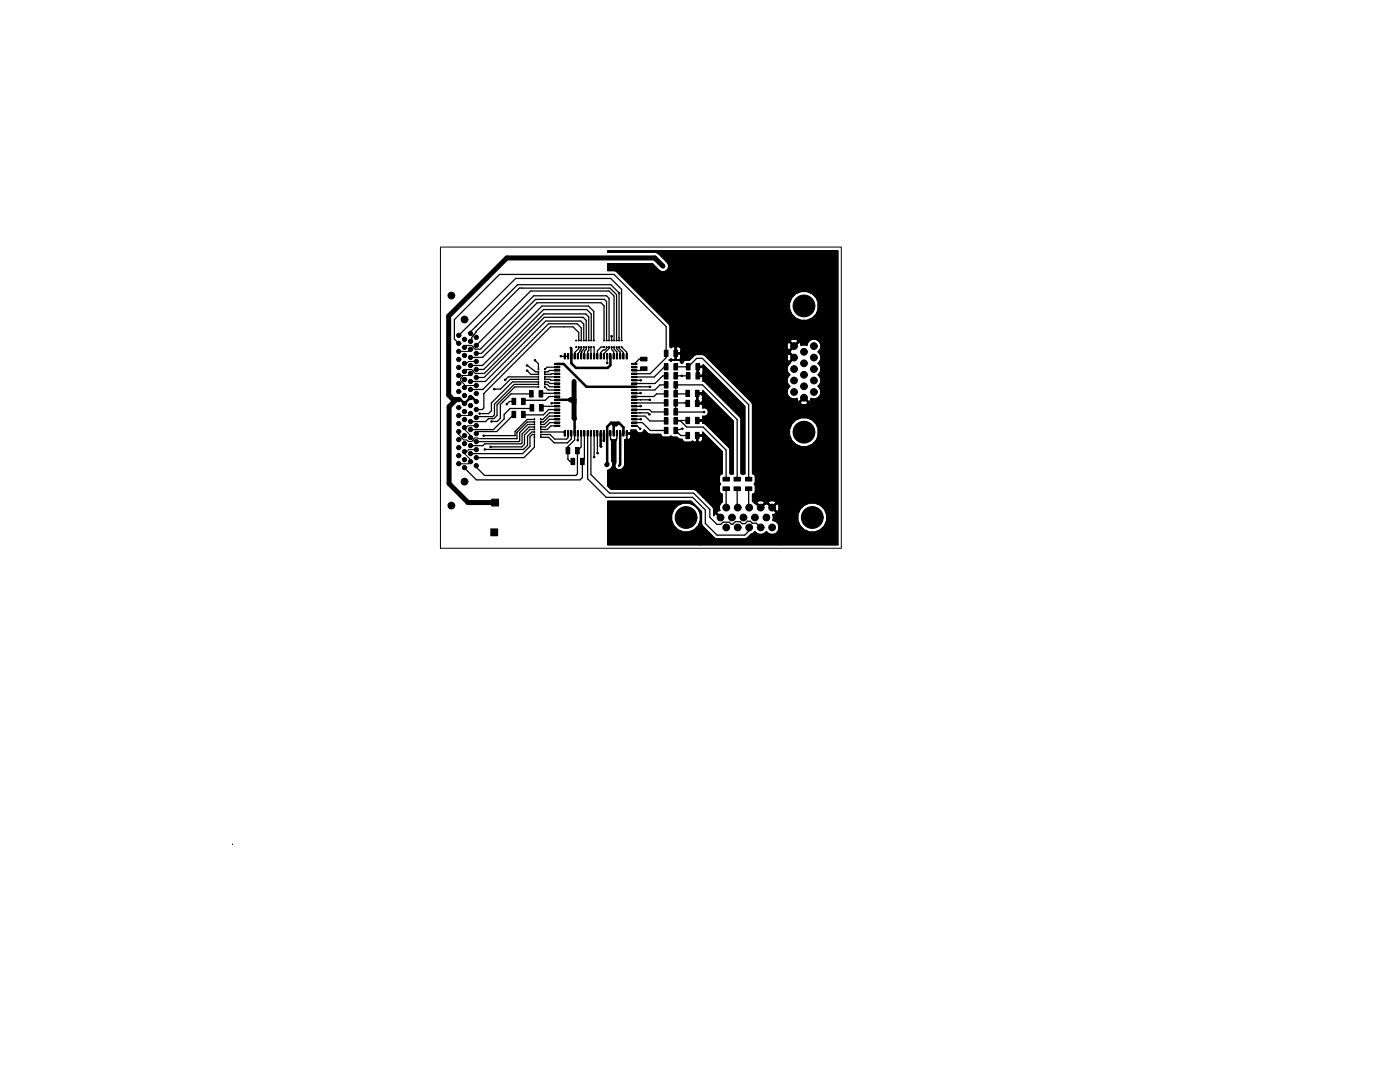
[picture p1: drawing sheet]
<svg xmlns="http://www.w3.org/2000/svg" width="279mm" height="216mm" viewBox="0 0 279 216" stroke-linecap="round" stroke-linejoin="round" font-family="sans-serif">
<g fill="none" stroke="#000" stroke-width=".2">
<path d="M87.9 49.3v60.1h80M87.9 49.3h80M121.3 50h45.9v58.7h-2.2v-6l-.4-1.1-.8-.7v-23l-.2-.5-.4-.3 .4-.4a1.4 1.4 0 0 0-.4-1.9 1.39 1.39 0 0 0 0-2.3 1.39 1.39 0 0 0 0-2.3 1.37 1.37 0 0 0 .1-2.2v-7.5l-.4-1.1a2.94 2.94 0 0 0-4.9 0 2.94 2.94 0 0 0 1.9 4.5 2.94 2.94 0 0 0 3.4-3.4v7.5l-.1-.1a1.39 1.39 0 0 0-2.2 1.1l-.8-.2-.3 .2-.2-.7h-.3l-.1 .1-.1-.6-.5-.1h-.6l-.4 .1v.3l.8 .8 .8-.8v.3l-1 1v-.3l-.8-.8h-.2a1 1 0 0 0 .2 1.6l.8-.8v.3l-.6 .6v.4l1 1-.4 .3v-.3l-.8-.8h-.2a1 1 0 0 0 .2 1.5l.8-.7v.3l-.6 .6v.2a1.4 1.4 0 0 0 0 2.3 1.39 1.39 0 0 0 0 2.3 1.39 1.39 0 0 0-.5 1.8 1.39 1.39 0 0 0 1.9 .6l.1 .6 .3 .1 .9-1 1 1 .3-.1 .1-.6a1.39 1.39 0 0 0 1.5-.2 1.39 1.39 0 0 0 .5-1.4v23l-.5-.3v-14.9l-.4-1.1-.8-.8-.9-.4v-3.1l-.7-.8-.8 .8v.3l.5 .2 1-.2v-.3v3.1a2.93 2.93 0 0 0-3.7 2.5 2.93 2.93 0 0 0 3.1 3.3 2.93 2.93 0 0 0 2.7-3.5v14.9l-.6-.2a2.94 2.94 0 0 0-3.5 2.7 2.94 2.94 0 0 0 3.1 3.1 2.94 2.94 0 0 0 2.7-3.5v6h-9.5v-7.8l-.2-.3-.2-.1-.2 .2-.1-.6-.5-.2-.9 .2-.1 .2 .8 .8 .8-.8v.4l-.6 .6 .8 .8 .2-.1 .2-.5v7.2h-15.7v-6l-.4-1.1a2.94 2.94 0 0 0-4.9 0 2.94 2.94 0 0 0 1.8 4.5 2.94 2.94 0 0 0 3.5-3.4v6h-18.5v-8.7h16.6l2.1 2.1 .1 2.6 2.7 2.8h5.8l.6-.2 1.5-1.2a1.39 1.39 0 0 0 2.2 0 1.4 1.4 0 0 0 2.4-.1 1.4 1.4 0 0 0-1.1-2.1l.1-.9-.1-.3 .6-.2 .1-.2-1.8-1.8h-.3l-.2 .2-.1-.6a1 1 0 0 0-1.5 .2l.8 .8 .8-.8v.4l-.8 .8-1-1h-.1l-.5-.4v-1.5l.3-.1 .2-.4v-1.2l-.2-.3 .2-.4v-1.2l-.2-.4-.3-.1-.1-14-9.6-9.7a2.35 2.35 0 0 0-2.9 1.1h-.8l-.4 .2-.1 .3h-.4v-2.7a.58 .58 0 0 0-.9-.4v1.1h.8l.1-.5v1.2l-.1-.5h-.8v1.1l.1 .1a.66 .66 0 0 0 .8-.7v1.3l-.5-.5h-1.1l-.4 .2-.4-.2 .4-.3 .4 .2 .4-.1v-2.4a.52 .52 0 0 0-.8 .1l-.2-.2v-4l-.2-.6-10.4-10.4-.6-.2h-1.2v-1.4h8.9l1.7 1.6a1.13 1.13 0 0 0 1.4-.5 1.13 1.13 0 0 0-.2-1.4l-1.6-1.6-.8-.4h-9.4zM167.9 49.3v60M92.1 75.3h.1M92.1 75.3l-.2 .3v.3l.8 .8v.6l.4-.4h1.9M92.2 76.2h.1M92.3 74.9l-.2 .4M93.9 69.7l-.4 .4h-1.9M93.9 74.5l-.5 .4h-1.8M94.1 73.7l.3 .3M94.1 68.9l.7 .8"/>
<path d="M94.2 67.9l-.3 .2M94.4 67.1h.1M94.4 67.1l-.2 .2M94.4 67h.1M94.4 74v.1M94.4 67v.1M94.4 74.1l.4 .4M94.5 74.2h.1M94.6 66.8h.1M94.7 66.7l-.3 .3M95 72.1h-1.5l-.4 .4h-.4M95 76.9h.1"/>
<path d="M96 69.6l-.1 .1M96.4 72.8l-.1 .1M96.5 74.5l.1 .1M102.2 79.5h.7v1.2h-.7zM104.1 79.5h.7v1.2h-.7zM105.7 78h.7v1.2h-.7zM107.4 76.1h.1v.2h-.1zM107.4 74.1h.1v.2h-.1zM107.4 74.6h.1v.2h-.1zM107.4 75.1h.1v.2h-.1zM107.4 73.6h.1v.2h-.1zM107.4 75.6h.1v.2h-.1z"/>
<path d="M107.4 77.1h.1v.2h-.1zM107.4 76.6h.1v.2h-.1zM107.6 78h.7v1.2h-.7zM108.7 76.6h.1v.2h-.1zM108.7 77.1h.1v.2h-.1zM108.7 75.6h.1v.2h-.1zM108.7 73.6h.1v.2h-.1zM108.7 75.1h.1v.2h-.1zM108.7 74.6h.1v.2h-.1zM108.7 74.1h.1v.2h-.1zM108.7 76.1h.1v.2h-.1zM110.7 72.5h1v.2h-1z"/>
<path d="M110.7 73.2h1v.2h-1zM110.7 73.8h1v.2h-1zM110.7 74.5h1v.2h-1zM110.7 75.1h1v.3h-1zM110.7 75.8h1v.2h-1zM110.7 76.4h1v.3h-1zM110.7 77.1h1v.2h-1zM110.7 77.7h1v.3h-1zM110.7 78.4h1v.2h-1zM110.7 79h1v.2h-1zM110.7 79.6h1v.3h-1zM111.9 71.1h.1"/>
<path d="M112.6 70.6h.2v1h-.2zM113.3 70.6h.2v1h-.2zM113.9 70.6h.2v1h-.2zM114.6 70.6h.2v1h-.2zM114.9 69.2h.2v.1h-.2zM114.9 67.9h.2v.1h-.2zM115.2 70.6h.3v1h-.3zM115.4 69.2h.2v.1h-.2zM115.4 67.9h.2v.1h-.2zM115.9 70.6h.2v1h-.2zM115.9 67.9h.2v.1h-.2zM115.9 69.2h.2v.1h-.2z"/>
<path d="M116.4 69.2h.2v.1h-.2zM116.4 67.9h.2v.1h-.2zM116.5 70.6h.3v1h-.3zM116.9 69.2h.2v.1h-.2zM116.9 67.9h.2v.1h-.2zM117.2 70.6h.2v1h-.2zM117.4 69.2h.2v.1h-.2zM117.4 67.9h.2v.1h-.2zM117.8 70.6h.3v1h-.3zM117.9 67.9h.2v.1h-.2zM117.9 69.2h.2v.1h-.2zM118.4 69.2h.2v.1h-.2z"/>
<path d="M118.4 67.9h.2v.1h-.2zM118.5 70.6h.2v1h-.2zM119.1 70.6h.2v1h-.2zM119.7 70.6h.3v1h-.3zM120.4 70.6h.2v1h-.2zM120.4 69.2h.2v.1h-.2zM120.4 67.9h.2v.1h-.2zM120.9 69.2h.3v.1h-.3zM120.9 67.9h.3v.1h-.3zM121 70.6h.3v1h-.3zM121.2 71.1v1.3M121.2 72.4h.1"/>
<path d="M121.5 67.9h.1v.1h-.1zM121.5 69.2h.1v.1h-.1zM121.7 70.6h.2v1h-.2zM121.9 69.2h.3v.1h-.3zM121.9 67.9h.3v.1h-.3zM122.3 70.6h.3v1h-.3zM122.4 69.2h.2v.1h-.2zM122.4 67.9h.2v.1h-.2zM123 69.2h.2v.1h-.2zM123 67.9h.2v.1h-.2zM123 70.6h.2v1h-.2zM123.5 67.9h.1v.1h-.1z"/>
<path d="M123.5 69.2h.1v.1h-.1zM123.7 70.6h.2v1h-.2zM123.9 69.2h.3v.1h-.3zM123.9 67.9h.3v.1h-.3zM124.3 70.6h.2v1h-.2zM125 70.6h.2v1h-.2zM126.1 79.6h1v.3h-1zM126.1 79h1v.2h-1zM126.1 78.4h1v.2h-1zM126.1 77.7h1v.3h-1zM126.1 77.1h1v.2h-1zM126.1 76.4h1v.3h-1z"/>
<path d="M126.1 75.8h1v.2h-1zM126.1 75.1h1v.3h-1zM126.1 74.5h1v.2h-1zM126.1 73.8h1v.2h-1zM126.1 73.2h1v.2h-1zM126.1 72.5h1v.2h-1zM127.8 78.4v.1M127.8 75.9h.1M127.9 73.2h1.2v.7h-1.2zM127.9 71.3h1.2v.7h-1.2zM132.6 79.8h.7v1.2h-.7zM132.6 78h.7v1.2h-.7z"/>
<path d="M132.6 76.2h.7v1.2h-.7zM132.6 72.6h.7v1.2h-.7zM132.6 69.9h.7v1.2h-.7zM132.6 74.4h.7v1.2h-.7zM134.5 79.8h.7v1.2h-.7zM134.5 78h.7v1.2h-.7zM134.5 76.2h.7v1.2h-.7zM134.5 72.6h.7v1.2h-.7zM134.5 69.9h.7v1.2h-.7zM134.5 74.4h.7v1.2h-.7zM136.4 70.4v.1M136.9 77.9h.7v1.2h-.7z"/>
<path d="M136.9 79.9h.7v1.2h-.7zM137 74.4h.7v1.2h-.7zM137 72.6h.7v1.2h-.7zM138.8 77.9h.7v1.2h-.7zM138.8 79.9h.7v1.2h-.7zM138.9 74.4h.7v1.2h-.7zM138.9 72.6h.7v1.2h-.7zM139 78.4h1.1l.1-.5 6.2 6.1v10.5l-.4 .2-.3-.2-.1-5-4.7-4.8-.7-.2-.1-.5h-1.1v-.2h1.1l.1-.2v-.6a.86 .86 0 0 0 1.2-.8 .86 .86 0 0 0-1.2-.8v-2.6l-.1-.2h-.8v1.8h.8l.1-.5v1.2l-.1-.5h-1.1zM139.1 73.1h1.1l.1-.4 8.4 8.4v13.4l-.4 .2-.4-.2-.1-11.1-7.1-7.1-.5-.3 .1-2.5-.1-.2h-.8v1.6h.8l.1-.5v1.2l-.1-.5h-1.1zM139.2 78.5h.5M139.3 73.2v1.8h1.2M140.5 75h.1"/>
<path d="M160.3 77.1l.2-.2 .1 .2-.2 .2zM160.4 72.3l.2 .2-.1 .2-.2-.2zM160.4 74.6l.2 .2-.1 .2-.2-.2zM91.6 86.1v.6l.5 .5M92.1 87.3l.1 .1M92.1 87.2v.1M92.2 87.4l.4 .4h.6l.3 .3h.7l.6-.7 1.2 .1M92.2 87.4h.1M93.2 90.1h-.5v.4l1.2 1.2v.4l-.4 .4h-1.9M93.3 88h.1M93.9 82.5l-.4 .4h-1.9M94.5 87.7h.1"/>
<path d="M94.6 87.6h.1M95 84.9l-1.6 .1-.4 .3h-.3v.4l1.2 1.2v.4M95 89.7h-1.4l-.4 .4M97.9 89.2h.1M98.1 99.6h1.4v1.4h-1.4zM102.2 82.1h.7v1.2h-.7zM104.1 82.1h.7v1.2h-.7zM105.8 80.8h.7v1.2h-.7zM106.6 84.1h.1v.2h-.1zM106.6 83.6h.1v.2h-.1zM106.6 85.1h.1v.2h-.1zM106.6 87.1h.1v.2h-.1z"/>
<path d="M106.6 85.6h.1v.2h-.1zM106.6 86.1h.1v.2h-.1zM106.6 86.6h.1v.2h-.1zM106.6 84.6h.1v.2h-.1zM107.7 80.8h.7v1.2h-.7zM107.9 84.6h.1v.2h-.1zM107.9 86.6h.1v.2h-.1zM107.9 86.1h.1v.2h-.1zM107.9 85.6h.1v.2h-.1zM107.9 87.1h.1v.2h-.1zM107.9 85.1h.1v.2h-.1zM107.9 83.6h.1v.2h-.1z"/>
<path d="M107.9 84.1h.1v.2h-.1zM110.1 80.4v.1M110.7 80.3h1v.2h-1zM110.7 80.9h1v.3h-1zM110.7 81.6h1v.2h-1zM110.7 82.2h1v.3h-1zM110.7 82.9h1v.2h-1zM110.7 83.5h1v.3h-1zM110.7 84.2h1v.2h-1zM110.7 84.9h1v.2h-1zM112.6 86h.2v1h-.2zM113 89.3h.7v1.3h-.7z"/>
<path d="M113.3 86h.2v1h-.2zM113.9 86h.2v1h-.2zM113.9 91.5h.8v1.2h-.8zM114.6 86h.2v1h-.2zM114.9 89.3h.7v1.3h-.7zM115.2 86h.3v1h-.3zM115.3 87.8h.1M115.9 86h.2v1h-.2zM115.9 91.5h.7v1.2h-.7zM116.5 86h.3v1h-.3zM117.2 86h.2v1h-.2zM117.8 86h.3v1h-.3z"/>
<path d="M118.5 86h.2v1h-.2zM119.1 86h.2v1h-.2zM119.7 86h.3v1h-.3zM120.4 86h.2v1h-.2zM121 86h.3v1h-.3zM121.7 86h.2v1h-.2zM121.9 87.7h1.2h-.2v4.7a.9 .9 0 0 0 .2 1.3 .9 .9 0 0 0 1.3-.4l.3-.6v-5l.5-.3 .1 .3 .5-.2 .1-.7-.1-.2h-.5v-.2h.5l.1-.2v-.4h1a.86 .86 0 0 0 .9 .6 .86 .86 0 0 0 .8-.6l.9 .8 2.4 .1 .1 .3 .4 .2h1.1l.4-.2 .4 .2h.8l.5 .4 .6 .1 .1 .3 .4 .2h1.1l.4-.2a.52 .52 0 0 0 .8 .1v-1.3h1.1l.1-.2v-.4l4 3.9-.1 4.4a.65 .65 0 0 0-.5 .8v.9l.2 .4-.2 .3v1.2l.3 .4 .3 .1v1.5a1.37 1.37 0 0 0-.5 1.8l-.6 .2-.1 .2 1 1-.2 .2-1-1h-.2l-.2 .4v-1.6l-2.2-2.2v-11.9l-.1-.2h-.8v1.1a.59 .59 0 0 0 .7 0 .59 .59 0 0 0 .2-.6v11.6l-1.3-1.2-.5-.3h-16.5l-.6-.6v-3.2a1.2 1.2 0 0 0 .8-1.8v-4.3zM122.3 86h.3v1h-.3zM123 86h.2v1h-.2zM123.7 86h.2v1h-.2zM124.3 86h.2v1h-.2zM125 86h.2v1h-.2z"/>
<path d="M125.1 88h.1M126.1 84.9h1v.2h-1zM126.1 84.2h1v.2h-1zM126.1 83.5h1v.3h-1zM126.1 82.9h1v.2h-1zM126.1 82.2h1v.3h-1zM126.1 81.6h1v.2h-1zM126.1 80.9h1v.3h-1zM126.1 80.3h1v.2h-1zM127.8 81v.1M127.9 83.7h-.1M132.6 83.4h.7v1.2h-.7z"/>
<path d="M132.6 81.6h.7v1.2h-.7zM132.6 85.3h.7v1.2h-.7zM134.5 83.4h.7v1.2h-.7zM134.5 81.6h.7v1.2h-.7zM134.5 85.3h.7v1.2h-.7zM136.9 86.3h.7v1.2h-.7zM136.9 83.3h.7v1.2h-.7zM138.8 86.3h.7v1.2h-.7zM138.8 83.3h.7v1.2h-.7zM139.2 80.5h.5M139.2 86.9h.9l.6 .6M139.2 83.9h1.5"/>
<path d="M140.7 83.9h.1M144.3 97.1h1.2v.8h-1.2zM144.3 95.2h1.2v.8h-1.2zM146.5 97.1h1.2v.8h-1.2zM146.5 95.2h1.2v.8h-1.2zM148.8 97.1h1.2v.8h-1.2zM148.8 95.2h1.2v.8h-1.2zM87.9 109.2h.1M97.9 105.5h1.4v1.4h-1.4zM145.9 103.3l.2-.2 .2 .2-.2 .2zM148.4 103.1l.2 .2-.2 .2-.2-.2zM150.6 103.1l.3 .2-.2 .2-.2-.2z"/>
<path d="M46.4 168.4h.1"/>
<circle cx="90.1" cy="59" r=".68"/>
<circle cx="97.1" cy="55.5" r=".15"/>
<circle cx="123.5" cy="58.5" r=".15"/>
<circle cx="132.3" cy="53.1" r=".15"/>
<circle cx="91.5" cy="66.9" r=".43"/>
<circle cx="91.5" cy="76.5" r=".43"/>
<circle cx="91.5" cy="74.9" r=".43"/>
<circle cx="91.5" cy="68.5" r=".43"/>
<circle cx="91.5" cy="73.3" r=".43"/>
<circle cx="91.5" cy="78.1" r=".42"/>
<circle cx="91.5" cy="71.7" r=".42"/>
<circle cx="91.5" cy="79.7" r=".42"/>
<circle cx="91.5" cy="70.1" r=".42"/>
<circle cx="92.7" cy="63.7" r=".68"/>
<circle cx="92.7" cy="78.9" r=".43"/>
<circle cx="92.7" cy="67.7" r=".43"/>
<circle cx="92.7" cy="74.1" r=".43"/>
<circle cx="92.7" cy="75.7" r=".43"/>
<circle cx="92.7" cy="69.3" r=".43"/>
<circle cx="92.7" cy="72.5" r=".43"/>
<circle cx="92.7" cy="77.3" r=".43"/>
<circle cx="92.7" cy="70.9" r=".43"/>
<circle cx="93.9" cy="66.5" r=".43"/>
<circle cx="93.9" cy="76.1" r=".43"/>
<circle cx="93.9" cy="68.1" r=".43"/>
<circle cx="93.9" cy="74.5" r=".43"/>
<circle cx="93.9" cy="71.3" r=".43"/>
<circle cx="93.9" cy="79.3" r=".43"/>
<circle cx="93.9" cy="72.9" r=".43"/>
<circle cx="93.9" cy="69.7" r=".43"/>
<circle cx="93.9" cy="77.7" r=".43"/>
<circle cx="95" cy="78.5" r=".43"/>
<circle cx="95.1" cy="75.3" r=".43"/>
<circle cx="95.1" cy="73.7" r=".43"/>
<circle cx="95.1" cy="67.3" r=".43"/>
<circle cx="95.1" cy="68.9" r=".43"/>
<circle cx="95.1" cy="76.9" r=".43"/>
<circle cx="95.1" cy="72.1" r=".43"/>
<circle cx="95.1" cy="70.5" r=".42"/>
<circle cx="98.6" cy="77.6" r=".15"/>
<circle cx="100.8" cy="75.8" r=".15"/>
<circle cx="105.2" cy="72.9" r=".15"/>
<circle cx="105.2" cy="74" r=".15"/>
<circle cx="106.8" cy="71.9" r=".15"/>
<circle cx="111.9" cy="71.1" r=".15"/>
<circle cx="113.9" cy="69.4" r=".15"/>
<circle cx="114.6" cy="76" r=".15"/>
<circle cx="121.2" cy="72.4" r=".15"/>
<circle cx="122.1" cy="67.1" r=".15"/>
<circle cx="127.8" cy="78.4" r=".15"/>
<circle cx="127.9" cy="75.9" r=".15"/>
<circle cx="129.7" cy="79.8" r=".15"/>
<circle cx="129.7" cy="77.2" r=".15"/>
<circle cx="136.1" cy="75" r=".15"/>
<circle cx="136.4" cy="70.4" r=".15"/>
<circle cx="140.5" cy="75" r=".15"/>
<circle cx="140.7" cy="79.5" r=".15"/>
<circle cx="158.5" cy="69.1" r=".68"/>
<circle cx="158.5" cy="71.4" r=".68"/>
<circle cx="158.5" cy="75.9" r=".68"/>
<circle cx="158.5" cy="73.6" r=".68"/>
<circle cx="158.5" cy="78.2" r=".68"/>
<circle cx="160.4" cy="61" r="2.18"/>
<circle cx="160.4" cy="74.8" r=".68"/>
<circle cx="160.4" cy="70.2" r=".68"/>
<circle cx="160.4" cy="72.5" r=".68"/>
<circle cx="160.4" cy="77.1" r=".68"/>
<circle cx="160.4" cy="79.4" r=".68"/>
<circle cx="162.4" cy="69.1" r=".68"/>
<circle cx="162.4" cy="71.4" r=".68"/>
<circle cx="162.4" cy="75.9" r=".68"/>
<circle cx="162.4" cy="73.6" r=".68"/>
<circle cx="162.4" cy="78.2" r=".68"/>
<circle cx="91.5" cy="90.9" r=".43"/>
<circle cx="91.5" cy="82.9" r=".43"/>
<circle cx="91.5" cy="81.3" r=".43"/>
<circle cx="91.5" cy="86.1" r=".42"/>
<circle cx="91.5" cy="87.7" r=".42"/>
<circle cx="91.5" cy="84.5" r=".42"/>
<circle cx="91.5" cy="89.3" r=".42"/>
<circle cx="91.5" cy="92.5" r=".42"/>
<circle cx="92.7" cy="96.1" r=".68"/>
<circle cx="92.7" cy="83.7" r=".43"/>
<circle cx="92.7" cy="82.1" r=".43"/>
<circle cx="92.7" cy="93.3" r=".43"/>
<circle cx="92.7" cy="80.5" r=".43"/>
<circle cx="92.7" cy="91.7" r=".43"/>
<circle cx="92.7" cy="88.5" r=".43"/>
<circle cx="92.7" cy="85.3" r=".43"/>
<circle cx="92.7" cy="86.9" r=".43"/>
<circle cx="92.7" cy="90.1" r=".43"/>
<circle cx="93.9" cy="82.5" r=".43"/>
<circle cx="93.9" cy="88.9" r=".43"/>
<circle cx="93.9" cy="87.3" r=".43"/>
<circle cx="93.9" cy="80.9" r=".43"/>
<circle cx="93.9" cy="92.1" r=".43"/>
<circle cx="93.9" cy="84.1" r=".43"/>
<circle cx="93.9" cy="85.7" r=".43"/>
<circle cx="93.9" cy="90.5" r=".43"/>
<circle cx="95" cy="83.3" r=".43"/>
<circle cx="95.1" cy="81.7" r=".43"/>
<circle cx="95.1" cy="91.3" r=".43"/>
<circle cx="95.1" cy="92.9" r=".43"/>
<circle cx="95.1" cy="84.9" r=".43"/>
<circle cx="95.1" cy="86.5" r=".43"/>
<circle cx="95.1" cy="88.1" r=".43"/>
<circle cx="95.1" cy="80.1" r=".43"/>
<circle cx="95.1" cy="89.7" r=".42"/>
<circle cx="95.7" cy="82.5" r=".15"/>
<circle cx="96.5" cy="86.9" r=".15"/>
<circle cx="96.8" cy="89.7" r=".15"/>
<circle cx="97.9" cy="89.2" r=".15"/>
<circle cx="98.1" cy="84.1" r=".15"/>
<circle cx="101.1" cy="80.6" r=".15"/>
<circle cx="110.1" cy="80.5" r=".15"/>
<circle cx="115.3" cy="87.8" r=".15"/>
<circle cx="118.6" cy="91.2" r=".15"/>
<circle cx="119.2" cy="90.4" r=".15"/>
<circle cx="119.9" cy="89.1" r=".15"/>
<circle cx="120.5" cy="87.9" r=".15"/>
<circle cx="121.1" cy="92.7" r=".15"/>
<circle cx="122.5" cy="88.1" r=".15"/>
<circle cx="123.6" cy="92.9" r=".15"/>
<circle cx="125.2" cy="88" r=".15"/>
<circle cx="127.7" cy="85.6" r=".15"/>
<circle cx="127.8" cy="81" r=".15"/>
<circle cx="127.9" cy="83.7" r=".15"/>
<circle cx="129.6" cy="82.7" r=".15"/>
<circle cx="136.2" cy="85.6" r=".15"/>
<circle cx="140.5" cy="82.2" r=".15"/>
<circle cx="140.8" cy="83.9" r=".15"/>
<circle cx="140.8" cy="87.5" r=".15"/>
<circle cx="160.4" cy="86.2" r="2.18"/>
<circle cx="90.1" cy="100.9" r=".68"/>
<circle cx="133.4" cy="107.6" r=".15"/>
<circle cx="136.9" cy="103.3" r="2.18"/>
<circle cx="143.8" cy="103.3" r=".68"/>
<circle cx="144.9" cy="105.2" r=".68"/>
<circle cx="144.9" cy="101.3" r=".67"/>
<circle cx="146.1" cy="103.3" r=".68"/>
<circle cx="147.2" cy="105.2" r=".68"/>
<circle cx="147.2" cy="101.3" r=".68"/>
<circle cx="148.4" cy="103.3" r=".67"/>
<circle cx="149.5" cy="105.2" r=".68"/>
<circle cx="149.5" cy="101.3" r=".68"/>
<circle cx="150.7" cy="103.3" r=".68"/>
<circle cx="151.8" cy="105.2" r=".68"/>
<circle cx="151.8" cy="101.3" r=".67"/>
<circle cx="152.9" cy="103.3" r=".68"/>
<circle cx="154.1" cy="105.2" r=".68"/>
<circle cx="154.1" cy="101.3" r=".68"/>
<circle cx="162.1" cy="103.3" r="2.18"/>
</g>
<g fill="#000">
<path d="M102.2 79.5h.7v1.2h-.7zM104.1 79.5h.7v1.2h-.7zM105.7 78h.7v1.2h-.7zM107.4 76.1h.1v.2h-.1zM107.4 74.1h.1v.2h-.1zM107.4 74.6h.1v.2h-.1zM107.4 75.1h.1v.2h-.1zM107.4 73.6h.1v.2h-.1zM107.4 75.6h.1v.2h-.1zM107.4 77.1h.1v.2h-.1zM107.4 76.6h.1v.2h-.1zM107.6 78h.7v1.2h-.7z"/>
<path d="M108.7 76.6h.1v.2h-.1zM108.7 77.1h.1v.2h-.1zM108.7 75.6h.1v.2h-.1zM108.7 73.6h.1v.2h-.1zM108.7 75.1h.1v.2h-.1zM108.7 74.6h.1v.2h-.1zM108.7 74.1h.1v.2h-.1zM108.7 76.1h.1v.2h-.1zM110.7 72.5h1v.2h-1zM110.7 73.2h1v.2h-1zM110.7 73.8h1v.2h-1zM110.7 74.5h1v.2h-1z"/>
<path d="M110.7 75.1h1v.3h-1zM110.7 75.8h1v.2h-1zM110.7 76.4h1v.3h-1zM110.7 77.1h1v.2h-1zM110.7 77.7h1v.3h-1zM110.7 78.4h1v.2h-1zM110.7 79h1v.2h-1zM110.7 79.6h1v.3h-1zM112.6 70.6h.2v1h-.2zM113.3 70.6h.2v1h-.2zM113.9 70.6h.2v1h-.2zM114.6 70.6h.2v1h-.2z"/>
<path d="M114.9 69.2h.2v.1h-.2zM114.9 67.9h.2v.1h-.2zM115.2 70.6h.3v1h-.3zM115.4 69.2h.2v.1h-.2zM115.4 67.9h.2v.1h-.2zM115.9 70.6h.2v1h-.2zM115.9 67.9h.2v.1h-.2zM115.9 69.2h.2v.1h-.2zM116.4 69.2h.2v.1h-.2zM116.4 67.9h.2v.1h-.2zM116.5 70.6h.3v1h-.3zM116.9 69.2h.2v.1h-.2z"/>
<path d="M116.9 67.9h.2v.1h-.2zM117.2 70.6h.2v1h-.2zM117.4 69.2h.2v.1h-.2zM117.4 67.9h.2v.1h-.2zM117.8 70.6h.3v1h-.3zM117.9 67.9h.2v.1h-.2zM117.9 69.2h.2v.1h-.2zM118.4 69.2h.2v.1h-.2zM118.4 67.9h.2v.1h-.2zM118.5 70.6h.2v1h-.2zM119.1 70.6h.2v1h-.2zM119.7 70.6h.3v1h-.3z"/>
<path d="M120.4 70.6h.2v1h-.2zM120.4 69.2h.2v.1h-.2zM120.4 67.9h.2v.1h-.2zM120.9 69.2h.3v.1h-.3zM120.9 67.9h.3v.1h-.3zM121 70.6h.3v1h-.3zM121.5 67.9h.1v.1h-.1zM121.5 69.2h.1v.1h-.1zM121.7 70.6h.2v1h-.2zM121.9 69.2h.3v.1h-.3zM121.9 67.9h.3v.1h-.3zM122.3 70.6h.3v1h-.3z"/>
<path d="M122.4 69.2h.2v.1h-.2zM122.4 67.9h.2v.1h-.2zM123 69.2h.2v.1h-.2zM123 67.9h.2v.1h-.2zM123 70.6h.2v1h-.2zM123.5 67.9h.1v.1h-.1zM123.5 69.2h.1v.1h-.1zM123.7 70.6h.2v1h-.2zM123.9 69.2h.3v.1h-.3zM123.9 67.9h.3v.1h-.3zM124.3 70.6h.2v1h-.2zM125 70.6h.2v1h-.2z"/>
<path d="M126.1 79.6h1v.3h-1zM126.1 79h1v.2h-1zM126.1 78.4h1v.2h-1zM126.1 77.7h1v.3h-1zM126.1 77.1h1v.2h-1zM126.1 76.4h1v.3h-1zM126.1 75.8h1v.2h-1zM126.1 75.1h1v.3h-1zM126.1 74.5h1v.2h-1zM126.1 73.8h1v.2h-1zM126.1 73.2h1v.2h-1zM126.1 72.5h1v.2h-1z"/>
<path d="M127.9 73.2h1.2v.7h-1.2zM127.9 71.3h1.2v.7h-1.2zM132.6 79.8h.7v1.2h-.7zM132.6 78h.7v1.2h-.7zM132.6 76.2h.7v1.2h-.7zM132.6 72.6h.7v1.2h-.7zM132.6 69.9h.7v1.2h-.7zM132.6 74.4h.7v1.2h-.7zM134.5 79.8h.7v1.2h-.7zM134.5 78h.7v1.2h-.7zM134.5 76.2h.7v1.2h-.7zM134.5 72.6h.7v1.2h-.7z"/>
<path d="M134.5 69.9h.7v1.2h-.7zM134.5 74.4h.7v1.2h-.7zM136.9 77.9h.7v1.2h-.7zM136.9 79.9h.7v1.2h-.7zM137 74.4h.7v1.2h-.7zM137 72.6h.7v1.2h-.7zM138.8 77.9h.7v1.2h-.7zM138.8 79.9h.7v1.2h-.7zM138.9 74.4h.7v1.2h-.7zM138.9 72.6h.7v1.2h-.7zM160.4 72.3l.2 .2-.1 .2-.2-.2zM160.4 74.6l.2 .2-.1 .2-.2-.2z"/>
<path d="M160.3 77.1l.2-.2 .1 .2-.2 .2zM98.1 99.6h1.4v1.4h-1.4zM102.2 82.1h.7v1.2h-.7zM104.1 82.1h.7v1.2h-.7zM105.8 80.8h.7v1.2h-.7zM106.6 84.1h.1v.2h-.1zM106.6 83.6h.1v.2h-.1zM106.6 85.1h.1v.2h-.1zM106.6 87.1h.1v.2h-.1zM106.6 85.6h.1v.2h-.1zM106.6 86.1h.1v.2h-.1zM106.6 86.6h.1v.2h-.1z"/>
<path d="M106.6 84.6h.1v.2h-.1zM107.7 80.8h.7v1.2h-.7zM107.9 84.6h.1v.2h-.1zM107.9 86.6h.1v.2h-.1zM107.9 86.1h.1v.2h-.1zM107.9 85.6h.1v.2h-.1zM107.9 87.1h.1v.2h-.1zM107.9 85.1h.1v.2h-.1zM107.9 83.6h.1v.2h-.1zM107.9 84.1h.1v.2h-.1zM110.7 80.3h1v.2h-1zM110.7 80.9h1v.3h-1z"/>
<path d="M110.7 81.6h1v.2h-1zM110.7 82.2h1v.3h-1zM110.7 82.9h1v.2h-1zM110.7 83.5h1v.3h-1zM110.7 84.2h1v.2h-1zM110.7 84.9h1v.2h-1zM112.6 86h.2v1h-.2zM113 89.3h.7v1.3h-.7zM113.3 86h.2v1h-.2zM113.9 86h.2v1h-.2zM113.9 91.5h.8v1.2h-.8zM114.6 86h.2v1h-.2z"/>
<path d="M114.9 89.3h.7v1.3h-.7zM115.2 86h.3v1h-.3zM115.9 86h.2v1h-.2zM115.9 91.5h.7v1.2h-.7zM116.5 86h.3v1h-.3zM117.2 86h.2v1h-.2zM117.8 86h.3v1h-.3zM118.5 86h.2v1h-.2zM119.1 86h.2v1h-.2zM119.7 86h.3v1h-.3zM120.4 86h.2v1h-.2zM121 86h.3v1h-.3z"/>
<path d="M121.7 86h.2v1h-.2zM122.3 86h.3v1h-.3zM123 86h.2v1h-.2zM123.7 86h.2v1h-.2zM124.3 86h.2v1h-.2zM125 86h.2v1h-.2zM126.1 84.9h1v.2h-1zM126.1 84.2h1v.2h-1zM126.1 83.5h1v.3h-1zM126.1 82.9h1v.2h-1zM126.1 82.2h1v.3h-1zM126.1 81.6h1v.2h-1z"/>
<path d="M126.1 80.9h1v.3h-1zM126.1 80.3h1v.2h-1zM132.6 83.4h.7v1.2h-.7zM132.6 81.6h.7v1.2h-.7zM132.6 85.3h.7v1.2h-.7zM134.5 83.4h.7v1.2h-.7zM134.5 81.6h.7v1.2h-.7zM134.5 85.3h.7v1.2h-.7zM136.9 86.3h.7v1.2h-.7zM136.9 83.3h.7v1.2h-.7zM138.8 86.3h.7v1.2h-.7zM138.8 83.3h.7v1.2h-.7z"/>
<path d="M144.3 97.1h1.2v.8h-1.2zM144.3 95.2h1.2v.8h-1.2zM139 78.4h1.1l.1-.5 6.2 6.1v10.5l-.4 .2-.3-.2-.1-5-4.7-4.8-.7-.2-.1-.5h-1.1v-.2h1.1l.1-.2v-.6a.86 .86 0 0 0 1.2-.8 .86 .86 0 0 0-1.2-.8v-2.6l-.1-.2h-.8v1.8h.8l.1-.5v1.2l-.1-.5h-1.1zM146.5 97.1h1.2v.8h-1.2zM146.5 95.2h1.2v.8h-1.2zM139.1 73.1h1.1l.1-.4 8.4 8.4v13.4l-.4 .2-.4-.2-.1-11.1-7.1-7.1-.5-.3 .1-2.5-.1-.2h-.8v1.6h.8l.1-.5v1.2l-.1-.5h-1.1zM148.8 97.1h1.2v.8h-1.2zM148.8 95.2h1.2v.8h-1.2zM97.9 105.5h1.4v1.4h-1.4zM121.9 87.7h1.2h-.2v4.7a.9 .9 0 0 0 .2 1.3 .9 .9 0 0 0 1.3-.4l.3-.6v-5l.5-.3 .1 .3 .5-.2 .1-.7-.1-.2h-.5v-.2h.5l.1-.2v-.4h1a.86 .86 0 0 0 .9 .6 .86 .86 0 0 0 .8-.6l.9 .8 2.4 .1 .1 .3 .4 .2h1.1l.4-.2 .4 .2h.8l.5 .4 .6 .1 .1 .3 .4 .2h1.1l.4-.2a.52 .52 0 0 0 .8 .1v-1.3h1.1l.1-.2v-.4l4 3.9-.1 4.4a.65 .65 0 0 0-.5 .8v.9l.2 .4-.2 .3v1.2l.3 .4 .3 .1v1.5a1.37 1.37 0 0 0-.5 1.8l-.6 .2-.1 .2 1 1-.2 .2-1-1h-.2l-.2 .4v-1.6l-2.2-2.2v-11.9l-.1-.2h-.8v1.1a.59 .59 0 0 0 .7 0 .59 .59 0 0 0 .2-.6v11.6l-1.3-1.2-.5-.3h-16.5l-.6-.6v-3.2a1.2 1.2 0 0 0 .8-1.8v-4.3zM145.9 103.3l.2-.2 .2 .2-.2 .2zM148.4 103.1l.2 .2-.2 .2-.2-.2z"/>
<path d="M150.6 103.1l.3 .2-.2 .2-.2-.2zM121.3 50h45.9v58.7h-2.2v-6l-.4-1.1-.8-.7v-23l-.2-.5-.4-.3 .4-.4a1.4 1.4 0 0 0-.4-1.9 1.39 1.39 0 0 0 0-2.3 1.39 1.39 0 0 0 0-2.3 1.37 1.37 0 0 0 .1-2.2v-7.5l-.4-1.1a2.94 2.94 0 0 0-4.9 0 2.94 2.94 0 0 0 1.9 4.5 2.94 2.94 0 0 0 3.4-3.4v7.5l-.1-.1a1.39 1.39 0 0 0-2.2 1.1l-.8-.2-.3 .2-.2-.7h-.3l-.1 .1-.1-.6-.5-.1h-.6l-.4 .1v.3l.8 .8 .8-.8v.3l-1 1v-.3l-.8-.8h-.2a1 1 0 0 0 .2 1.6l.8-.8v.3l-.6 .6v.4l1 1-.4 .3v-.3l-.8-.8h-.2a1 1 0 0 0 .2 1.5l.8-.7v.3l-.6 .6v.2a1.4 1.4 0 0 0 0 2.3 1.39 1.39 0 0 0 0 2.3 1.39 1.39 0 0 0-.5 1.8 1.39 1.39 0 0 0 1.9 .6l.1 .6 .3 .1 .9-1 1 1 .3-.1 .1-.6a1.39 1.39 0 0 0 1.5-.2 1.39 1.39 0 0 0 .5-1.4v23l-.5-.3v-14.9l-.4-1.1-.8-.8-.9-.4v-3.1l-.7-.8-.8 .8v.3l.5 .2 1-.2v-.3v3.1a2.93 2.93 0 0 0-3.7 2.5 2.93 2.93 0 0 0 3.1 3.3 2.93 2.93 0 0 0 2.7-3.5v14.9l-.6-.2a2.94 2.94 0 0 0-3.5 2.7 2.94 2.94 0 0 0 3.1 3.1 2.94 2.94 0 0 0 2.7-3.5v6h-9.5v-7.8l-.2-.3-.2-.1-.2 .2-.1-.6-.5-.2-.9 .2-.1 .2 .8 .8 .8-.8v.4l-.6 .6 .8 .8 .2-.1 .2-.5v7.2h-15.7v-6l-.4-1.1a2.94 2.94 0 0 0-4.9 0 2.94 2.94 0 0 0 1.8 4.5 2.94 2.94 0 0 0 3.5-3.4v6h-18.5v-8.7h16.6l2.1 2.1 .1 2.6 2.7 2.8h5.8l.6-.2 1.5-1.2a1.39 1.39 0 0 0 2.2 0 1.4 1.4 0 0 0 2.4-.1 1.4 1.4 0 0 0-1.1-2.1l.1-.9-.1-.3 .6-.2 .1-.2-1.8-1.8h-.3l-.2 .2-.1-.6a1 1 0 0 0-1.5 .2l.8 .8 .8-.8v.4l-.8 .8-1-1h-.1l-.5-.4v-1.5l.3-.1 .2-.4v-1.2l-.2-.3 .2-.4v-1.2l-.2-.4-.3-.1-.1-14-9.6-9.7a2.35 2.35 0 0 0-2.9 1.1h-.8l-.4 .2-.1 .3h-.4v-2.7a.58 .58 0 0 0-.9-.4v1.1h.8l.1-.5v1.2l-.1-.5h-.8v1.1l.1 .1a.66 .66 0 0 0 .8-.7v1.3l-.5-.5h-1.1l-.4 .2-.4-.2 .4-.3 .4 .2 .4-.1v-2.4a.52 .52 0 0 0-.8 .1l-.2-.2v-4l-.2-.6-10.4-10.4-.6-.2h-1.2v-1.4h8.9l1.7 1.6a1.13 1.13 0 0 0 1.4-.5 1.13 1.13 0 0 0-.2-1.4l-1.6-1.6-.8-.4h-9.4z"/>
<circle cx="90.1" cy="59" r=".68"/>
<circle cx="97.1" cy="55.5" r=".15"/>
<circle cx="123.5" cy="58.5" r=".15"/>
<circle cx="132.3" cy="53.1" r=".15"/>
<circle cx="91.5" cy="66.9" r=".43"/>
<circle cx="91.5" cy="76.5" r=".43"/>
<circle cx="91.5" cy="74.9" r=".43"/>
<circle cx="91.5" cy="68.5" r=".43"/>
<circle cx="91.5" cy="73.3" r=".43"/>
<circle cx="91.5" cy="78.1" r=".42"/>
<circle cx="91.5" cy="71.7" r=".42"/>
<circle cx="91.5" cy="79.7" r=".42"/>
<circle cx="91.5" cy="70.1" r=".42"/>
<circle cx="92.7" cy="63.7" r=".68"/>
<circle cx="92.7" cy="78.9" r=".43"/>
<circle cx="92.7" cy="67.7" r=".43"/>
<circle cx="92.7" cy="74.1" r=".43"/>
<circle cx="92.7" cy="75.7" r=".43"/>
<circle cx="92.7" cy="69.3" r=".43"/>
<circle cx="92.7" cy="72.5" r=".43"/>
<circle cx="92.7" cy="77.3" r=".43"/>
<circle cx="92.7" cy="70.9" r=".43"/>
<circle cx="93.9" cy="66.5" r=".43"/>
<circle cx="93.9" cy="76.1" r=".43"/>
<circle cx="93.9" cy="68.1" r=".43"/>
<circle cx="93.9" cy="74.5" r=".43"/>
<circle cx="93.9" cy="71.3" r=".43"/>
<circle cx="93.9" cy="79.3" r=".43"/>
<circle cx="93.9" cy="72.9" r=".43"/>
<circle cx="93.9" cy="69.7" r=".43"/>
<circle cx="93.9" cy="77.7" r=".43"/>
<circle cx="95" cy="78.5" r=".43"/>
<circle cx="95.1" cy="75.3" r=".43"/>
<circle cx="95.1" cy="73.7" r=".43"/>
<circle cx="95.1" cy="67.3" r=".43"/>
<circle cx="95.1" cy="68.9" r=".43"/>
<circle cx="95.1" cy="76.9" r=".43"/>
<circle cx="95.1" cy="72.1" r=".43"/>
<circle cx="95.1" cy="70.5" r=".42"/>
<circle cx="98.6" cy="77.6" r=".15"/>
<circle cx="100.8" cy="75.8" r=".15"/>
<circle cx="105.2" cy="72.9" r=".15"/>
<circle cx="105.2" cy="74" r=".15"/>
<circle cx="106.8" cy="71.9" r=".15"/>
<circle cx="111.9" cy="71.1" r=".15"/>
<circle cx="113.9" cy="69.4" r=".15"/>
<circle cx="114.6" cy="76" r=".15"/>
<circle cx="121.2" cy="72.4" r=".15"/>
<circle cx="122.1" cy="67.1" r=".15"/>
<circle cx="127.8" cy="78.4" r=".15"/>
<circle cx="127.9" cy="75.9" r=".15"/>
<circle cx="129.7" cy="79.8" r=".15"/>
<circle cx="129.7" cy="77.2" r=".15"/>
<circle cx="136.1" cy="75" r=".15"/>
<circle cx="136.4" cy="70.4" r=".15"/>
<circle cx="140.5" cy="75" r=".15"/>
<circle cx="140.7" cy="79.5" r=".15"/>
<circle cx="158.5" cy="69.1" r=".68"/>
<circle cx="158.5" cy="71.4" r=".68"/>
<circle cx="158.5" cy="75.9" r=".68"/>
<circle cx="158.5" cy="73.6" r=".68"/>
<circle cx="158.5" cy="78.2" r=".68"/>
<circle cx="160.4" cy="61" r="2.18"/>
<circle cx="160.4" cy="74.8" r=".68"/>
<circle cx="160.4" cy="70.2" r=".68"/>
<circle cx="160.4" cy="72.5" r=".68"/>
<circle cx="160.4" cy="77.1" r=".68"/>
<circle cx="160.4" cy="79.4" r=".68"/>
<circle cx="162.4" cy="69.1" r=".68"/>
<circle cx="162.4" cy="71.4" r=".68"/>
<circle cx="162.4" cy="75.9" r=".68"/>
<circle cx="162.4" cy="73.6" r=".68"/>
<circle cx="162.4" cy="78.2" r=".68"/>
<circle cx="91.5" cy="90.9" r=".43"/>
<circle cx="91.5" cy="82.9" r=".43"/>
<circle cx="91.5" cy="81.3" r=".43"/>
<circle cx="91.5" cy="86.1" r=".42"/>
<circle cx="91.5" cy="87.7" r=".42"/>
<circle cx="91.5" cy="84.5" r=".42"/>
<circle cx="91.5" cy="89.3" r=".42"/>
<circle cx="91.5" cy="92.5" r=".42"/>
<circle cx="92.7" cy="96.1" r=".68"/>
<circle cx="92.7" cy="83.7" r=".43"/>
<circle cx="92.7" cy="82.1" r=".43"/>
<circle cx="92.7" cy="93.3" r=".43"/>
<circle cx="92.7" cy="80.5" r=".43"/>
<circle cx="92.7" cy="91.7" r=".43"/>
<circle cx="92.7" cy="88.5" r=".43"/>
<circle cx="92.7" cy="85.3" r=".43"/>
<circle cx="92.7" cy="86.9" r=".43"/>
<circle cx="92.7" cy="90.1" r=".43"/>
<circle cx="93.9" cy="82.5" r=".43"/>
<circle cx="93.9" cy="88.9" r=".43"/>
<circle cx="93.9" cy="87.3" r=".43"/>
<circle cx="93.9" cy="80.9" r=".43"/>
<circle cx="93.9" cy="92.1" r=".43"/>
<circle cx="93.9" cy="84.1" r=".43"/>
<circle cx="93.9" cy="85.7" r=".43"/>
<circle cx="93.9" cy="90.5" r=".43"/>
<circle cx="95" cy="83.3" r=".43"/>
<circle cx="95.1" cy="81.7" r=".43"/>
<circle cx="95.1" cy="91.3" r=".43"/>
<circle cx="95.1" cy="92.9" r=".43"/>
<circle cx="95.1" cy="84.9" r=".43"/>
<circle cx="95.1" cy="86.5" r=".43"/>
<circle cx="95.1" cy="88.1" r=".43"/>
<circle cx="95.1" cy="80.1" r=".43"/>
<circle cx="95.1" cy="89.7" r=".42"/>
<circle cx="95.7" cy="82.5" r=".15"/>
<circle cx="96.5" cy="86.9" r=".15"/>
<circle cx="96.8" cy="89.7" r=".15"/>
<circle cx="97.9" cy="89.2" r=".15"/>
<circle cx="98.1" cy="84.1" r=".15"/>
<circle cx="101.1" cy="80.6" r=".15"/>
<circle cx="110.1" cy="80.5" r=".15"/>
<circle cx="115.3" cy="87.8" r=".15"/>
<circle cx="118.6" cy="91.2" r=".15"/>
<circle cx="119.2" cy="90.4" r=".15"/>
<circle cx="119.9" cy="89.1" r=".15"/>
<circle cx="120.5" cy="87.9" r=".15"/>
<circle cx="121.1" cy="92.7" r=".15"/>
<circle cx="122.5" cy="88.1" r=".15"/>
<circle cx="123.6" cy="92.9" r=".15"/>
<circle cx="125.2" cy="88" r=".15"/>
<circle cx="127.7" cy="85.6" r=".15"/>
<circle cx="127.8" cy="81" r=".15"/>
<circle cx="127.9" cy="83.7" r=".15"/>
<circle cx="129.6" cy="82.7" r=".15"/>
<circle cx="136.2" cy="85.6" r=".15"/>
<circle cx="140.5" cy="82.2" r=".15"/>
<circle cx="140.8" cy="83.9" r=".15"/>
<circle cx="140.8" cy="87.5" r=".15"/>
<circle cx="160.4" cy="86.2" r="2.18"/>
<circle cx="90.1" cy="100.9" r=".68"/>
<circle cx="133.4" cy="107.6" r=".15"/>
<circle cx="136.9" cy="103.3" r="2.18"/>
<circle cx="143.8" cy="103.3" r=".68"/>
<circle cx="144.9" cy="105.2" r=".68"/>
<circle cx="144.9" cy="101.3" r=".67"/>
<circle cx="146.1" cy="103.3" r=".68"/>
<circle cx="147.2" cy="105.2" r=".68"/>
<circle cx="147.2" cy="101.3" r=".68"/>
<circle cx="148.4" cy="103.3" r=".67"/>
<circle cx="149.5" cy="105.2" r=".68"/>
<circle cx="149.5" cy="101.3" r=".68"/>
<circle cx="150.7" cy="103.3" r=".68"/>
<circle cx="151.8" cy="105.2" r=".68"/>
<circle cx="151.8" cy="101.3" r=".67"/>
<circle cx="152.9" cy="103.3" r=".68"/>
<circle cx="154.1" cy="105.2" r=".68"/>
<circle cx="154.1" cy="101.3" r=".68"/>
<circle cx="162.1" cy="103.3" r="2.18"/>
</g>
<g fill="none" stroke="#000" stroke-width=".25">
<path d="M104.1 57.5h.1M121.3 50h45.9v58.7h-2.2v-6l-.4-1.1-.8-.7v-23l-.2-.5-.4-.3 .4-.4a1.4 1.4 0 0 0-.4-1.9 1.39 1.39 0 0 0 0-2.3 1.39 1.39 0 0 0 0-2.3 1.37 1.37 0 0 0 .1-2.2v-7.5l-.4-1.1a2.94 2.94 0 0 0-4.9 0 2.94 2.94 0 0 0 1.9 4.5 2.94 2.94 0 0 0 3.4-3.4v7.5l-.1-.1a1.39 1.39 0 0 0-2.2 1.1l-.8-.2-.3 .2-.2-.7h-.3l-.1 .1-.1-.6-.5-.1h-.6l-.4 .1v.3l.8 .8 .8-.8v.3l-1 1v-.3l-.8-.8h-.2a1 1 0 0 0 .2 1.6l.8-.8v.3l-.6 .6v.4l1 1-.4 .3v-.3l-.8-.8h-.2a1 1 0 0 0 .2 1.5l.8-.7v.3l-.6 .6v.2a1.4 1.4 0 0 0 0 2.3 1.39 1.39 0 0 0 0 2.3 1.39 1.39 0 0 0-.5 1.8 1.39 1.39 0 0 0 1.9 .6l.1 .6 .3 .1 .9-1 1 1 .3-.1 .1-.6a1.39 1.39 0 0 0 1.5-.2 1.39 1.39 0 0 0 .5-1.4v23l-.5-.3v-14.9l-.4-1.1-.8-.8-.9-.4v-3.1l-.7-.8-.8 .8v.3l.5 .2 1-.2v-.3v3.1a2.93 2.93 0 0 0-3.7 2.5 2.93 2.93 0 0 0 3.1 3.3 2.93 2.93 0 0 0 2.7-3.5v14.9l-.6-.2a2.94 2.94 0 0 0-3.5 2.7 2.94 2.94 0 0 0 3.1 3.1 2.94 2.94 0 0 0 2.7-3.5v6h-9.5v-7.8l-.2-.3-.2-.1-.2 .2-.1-.6-.5-.2-.9 .2-.1 .2 .8 .8 .8-.8v.4l-.6 .6 .8 .8 .2-.1 .2-.5v7.2h-15.7v-6l-.4-1.1a2.94 2.94 0 0 0-4.9 0 2.94 2.94 0 0 0 1.8 4.5 2.94 2.94 0 0 0 3.5-3.4v6h-18.5v-8.7h16.6l2.1 2.1 .1 2.6 2.7 2.8h5.8l.6-.2 1.5-1.2a1.39 1.39 0 0 0 2.2 0 1.4 1.4 0 0 0 2.4-.1 1.4 1.4 0 0 0-1.1-2.1l.1-.9-.1-.3 .6-.2 .1-.2-1.8-1.8h-.3l-.2 .2-.1-.6a1 1 0 0 0-1.5 .2l.8 .8 .8-.8v.4l-.8 .8-1-1h-.1l-.5-.4v-1.5l.3-.1 .2-.4v-1.2l-.2-.3 .2-.4v-1.2l-.2-.4-.3-.1-.1-14-9.6-9.7a2.35 2.35 0 0 0-2.9 1.1h-.8l-.4 .2-.1 .3h-.4v-2.7a.58 .58 0 0 0-.9-.4v1.1h.8l.1-.5v1.2l-.1-.5h-.8v1.1l.1 .1a.66 .66 0 0 0 .8-.7v1.3l-.5-.5h-1.1l-.4 .2-.4-.2 .4-.3 .4 .2 .4-.1v-2.4a.52 .52 0 0 0-.8 .1l-.2-.2v-4l-.2-.6-10.4-10.4-.6-.2h-1.2v-1.4h8.9l1.7 1.6a1.13 1.13 0 0 0 1.4-.5 1.13 1.13 0 0 0-.2-1.4l-1.6-1.6-.8-.4h-9.4zM91.6 66.9l11.3-11.3h19l2.2 2.1v10.2M91.6 68.5l-.9-.8v-3.9l9-9h22.8l10.4 10.4v6.2l-3.2 3.2h-3.1M93.9 72.9h2.4M93.9 66.5v-.3l9.4-9.4h18.6l1.6 1.6v9.5M94.1 73.7h-1l-.4 .4M94.1 68.9h-1l-.4 .4M94.2 67.3v.6M94.7 66.7l.3-.6 8.7-8.6h18l1.3 1.3v9.1M94.8 69.7h1.1M95 65.1h.1"/>
<path d="M100.8 75.8h.1M105.2 72.9h.1M105.2 73.9l.7 .8h1.5M105.2 72.9l1.7 1.3h.5M106 78.6h-4l-2.1 2.1v2.8l-.7 .6h-1.1M106.8 71.9l.6 .7v1.1M107.4 77.2h-4.6l-3.6 3.6v2.1l-.6 .6h-1.1l-.6 .6h-3M107.4 76.7h-4.8l-3.9 3.9v2.2l-.4 .3h-3.1l-.2 .2M107.4 76.2h-5.1l-4.2 4.2v1.6l-.6 .5h-1.8M107.4 75.7h-5.6l-1.9 1.9h-1.3M107.4 75.2h-6l-.6 .6M108.5 62.6h8.4l.6 .6v4.7"/>
<path d="M108.5 62.6l-11.8 11.9h-1.9M108.8 76.7h.4l.5 .5h1.5M108.8 76.2h.6l.4 .3h1.4M108.8 75.7l2.4 .2M108.8 75.2h2.4M108.8 77.2l.6 .6h1.8M111.2 74.6l-2.4 .1M111.2 73.9h-1.6l-.3 .3h-.5M111.2 78.5h-3.1l-.1 .1M111.2 79.1h-1.6l-.8 .8h-4.1l-.2 .2M111.2 73.3h-2l-.4 .4M111.9 71.1h1.5"/>
<path d="M113.9 69.4l.1 .1M114.6 75.9v.2M115.5 69.2v.3l-.8 .9v.7M115.5 67.9v-1.6l-1.1-1.1h-4.5l-13.3 13.3v2.9l-.4 .3h-1.2M116 69.2v.4l-.7 1v.5M116 67.9v-2.5l-.8-.8h-5.7l-13.1 13.1h-2.5M116.5 69.2v.5l-.4 .4-.1 .4v.6M116.5 67.9v-3.2l-.6-.6h-7l-12 12h-3M117 67.9v-4l-.6-.6h-7.8l-12 12h-1.6M117 69.2v.5l-.4 .4v1M117.5 69.2v.7l-.2 .3v.9M118 67.9v-5.2l-.9-.9h-8.6l-12 11.9h-1.5"/>
<path d="M118 69.2l-.1 1.9M118.5 69.2l.1 1.9M118.5 67.9v-5.8l-1.1-1h-9.3l-11.7 11.7M120.5 67.9v-6.9l-.5-.6h-12.8l-10.9 10.9h-2.4M120.5 69.2h-.5l-.8 .8v1.1M121.1 67.9v-7.7l-.5-.5h-13.7l-10.8 10.8h-1.1M121.1 69.2v.3l-.4 .3h-.3l-.5 .6v.7M121.5 69.2v.3l-1 1.1v.5M121.5 67.9v-8.4l-.5-.5h-14.5l-10.5 10.6M122 67.1v.8M122 69.2v.5l.5 .5v.9M122.6 69.2v.4l.5 .6v.9"/>
<path d="M122.6 67.9v-8.8l-1.1-1h-15.6l-10.9 10.8M123 69.2v.4l.8 .7v.8M123.5 69.2v.3l.9 .9v.7M124.1 69.2l1 1.1v.8M126.6 77.2h3.1M126.6 78.5h1.2M126.6 75.9h1.2M126.6 79.8h3.1M127.8 79.8h.1M128.5 73.6l-.4 .3h-1.5M128.5 71.6h-.9l-1 1M129.7 79.8h.1"/>
<path d="M129.7 77.2h.1M132.9 78.6h-1.9l-.5 .5h-3.9M132.9 76.8h-1.2l-1 1h-4.1M132.9 75h-.6l-1.6 1.5h-4.1M132.9 73.2h-.3l-2 2h-4M134.9 73.2h2.4l1.7-1.7h1.2l9.2 9.3v14.8M134.9 70.5h1.5M134.9 75h.1M134.9 75h2.4M137.2 78.5l-2.3 .1v-1.8h5.3l6.9 6.9v11.9M137.3 75h.1M139 78.4h1.1l.1-.5 6.2 6.1v10.5l-.4 .2-.3-.2-.1-5-4.7-4.8-.7-.2-.1-.5h-1.1v-.2h1.1l.1-.2v-.6a.86 .86 0 0 0 1.2-.8 .86 .86 0 0 0-1.2-.8v-2.6l-.1-.2h-.8v1.8h.8l.1-.5v1.2l-.1-.5h-1.1z"/>
<path d="M139.1 73.1h1.1l.1-.4 8.4 8.4v13.4l-.4 .2-.4-.2-.1-11.1-7.1-7.1-.5-.3 .1-2.5-.1-.2h-.8v1.6h.8l.1-.5v1.2l-.1-.5h-1.1zM139.7 78.5l1 1-1 1M160.3 77.1l.2-.2 .1 .2-.2 .2zM160.4 72.3l.2 .2-.1 .2-.2-.2zM160.4 74.6l.2 .2-.1 .2-.2-.2zM102.5 82.7l-3.4 3.4h-3.6l-.5 .4M102.5 80.1h-.8l-.6 .5M102.8 86.9h-6.3M106.1 81.4l-.1 .1h-4.2l-1.2 1.2v.9l-2.1 2.1h-4.6M106.7 87.2v2l-2.1 2.1h-9.6M106.7 86.7h-.5l-.4 .5v1.8l-1.5 1.5h-10.4M106.7 86.2h-.6l-.8 .8v1.9l-.8 .8h-7.7"/>
<path d="M106.7 85.7h-.9l-1.1 1.1v1.8l-.6 .6h-6.2M106.7 85.2h-1.1l-1.4 1.4v1.8l-.2 .2h-7.2l-.4 .3h-2.5M106.7 84.7h-1.4l-1.6 1.6v1.6l-.2 .2h-8.5M106.7 84.2h-1.5l-2 2.1-.1 1.2h-7.1M106.7 83.7h-1.5l-2.4 2.4v.8M108 86.2h4.4l.3 .3M110.1 80.4h1.1M111.2 83.7h-1.5l-1.1 1h-.6M111.2 85h-1.2l-.8 .7h-1.2M111.2 84.3h-1.5l-.8 .9h-.9M111.2 83h-1.5l-1.2 1.2h-.5M111.2 81.1h-2.8l-.3 .3"/>
<path d="M111.2 82.4h-1.5l-1.4 1.3h-.3M111.2 81.7h-1.7l-1.1 1.1-3.9-.1M113.4 86.5v.8l-.3 .3h-2.4l-.9-.9h-1.8M114 86.5v1.1l-.8 .8h-2.6l-1.1-1.1-1.5-.1M114.7 86.5v1.3l-1.4 1.3v2.6l.5 .4h.5M115.3 86.5v1.3M116 86.5v2.7l-.8 .7v4.7l-.3 .3h-18.2l-1.7-1.7v-.3M116.6 86.5v5.2l-.4 .4v3.2l-.4 .5h-20.7l-2.4-2.5M117.3 86.5v9l3.7 3.7h17.2l2.6 2.6v2.6l2.3 2.4h5.5l.9-.9v-.7M117.9 86.5v8.2l3.7 3.7h16.8l3.3 3.2v1.6l1.4 1.4h.8l.4-.4h1.2l.4 .4h.4l.5-.5h.9l.4 .4h.6l.5-.5h.5l.4 .4h.9l.8 .8M118.6 86.5v4.7M119.2 90.4h.1"/>
<path d="M119.2 86.5v3.9M121.8 86.5v.9l.7 .7 .6-.7v-.9M121.9 87.7h1.2h-.2v4.7a.9 .9 0 0 0 .2 1.3 .9 .9 0 0 0 1.3-.4l.3-.6v-5l.5-.3 .1 .3 .5-.2 .1-.7-.1-.2h-.5v-.2h.5l.1-.2v-.4h1a.86 .86 0 0 0 .9 .6 .86 .86 0 0 0 .8-.6l.9 .8 2.4 .1 .1 .3 .4 .2h1.1l.4-.2 .4 .2h.8l.5 .4 .6 .1 .1 .3 .4 .2h1.1l.4-.2a.52 .52 0 0 0 .8 .1v-1.3h1.1l.1-.2v-.4l4 3.9-.1 4.4a.65 .65 0 0 0-.5 .8v.9l.2 .4-.2 .3v1.2l.3 .4 .3 .1v1.5a1.37 1.37 0 0 0-.5 1.8l-.6 .2-.1 .2 1 1-.2 .2-1-1h-.2l-.2 .4v-1.6l-2.2-2.2v-11.9l-.1-.2h-.8v1.1a.59 .59 0 0 0 .7 0 .59 .59 0 0 0 .2-.6v11.6l-1.3-1.2-.5-.3h-16.5l-.6-.6v-3.2a1.2 1.2 0 0 0 .8-1.8v-4.3zM123.8 92.7l-.2 .2M125.1 86.5v1.5M126.6 81.1h1.2M126.6 83.7h1.2M126.6 81.7h3l.5 .5h2.8M126.6 82.4h2.7l.3 .3M126.6 85h.6l.5 .6M126.6 83h2.1l1 1h3.2M126.6 84.3h1.6l1.6 1.6h3.1"/>
<path d="M127.7 82.4h.1M132.9 80.4h-6.3M134.9 82.2h.1M134.9 82.2h5.6M136.2 85.6l-1.3 .3 1 1h1.3M137.2 80.5l-2.3-.1v1.8M137.3 83.9l-2.4 .1h.9l1.2 1.2h3.3l4.6 4.6v5.8M144.9 97.5v3.8M147.1 97.5v3.7l.1 .1M149.4 97.5l.1 3.8M144.9 101.3h.1M145.9 103.3l.2-.2 .2 .2-.2 .2z"/>
<path d="M148.4 103.1l.2 .2-.2 .2-.2-.2zM150.6 103.1l.3 .2-.2 .2-.2-.2z"/>
</g>
<g fill="none" stroke="#000" stroke-width=".5">
<path d="M91.6 79.7h.3l.8 .8 1.2-1.2h.3l.8 .8M111.2 79.8l2.7-.1 .7 .7M111.2 72.6h1.3l4.5 4.6h9.6M114 69.5v3l.9 .9h6.4l.5-.5v-1.8M114.7 83.5v3M119.9 86.5l.1 2.6M120.5 86.5v1.4M122 84.4l.5 .5M122 84.4h1.5M122 84.4l-.8 .7v7.5M122.5 84.9v1.6M123.5 84.4l-.5 .5h-.5"/>
<path d="M123.5 84.4l.9 .9v1.2M123.8 86.5v6.2"/>
</g>
<path d="M132.3 53.1l-1.6-1.6h-29.6l-11.6 11.6v15.7l.9 .9h1.2M91 79.7l-1.4 1.4v15.4l3.8 3.8h5.4M113.8 79.8h.8M114.6 76.1v7.3l.1 .1M121.2 92.6l-.1 .1" fill="none" stroke="#000" stroke-width="1"/>
</svg>
